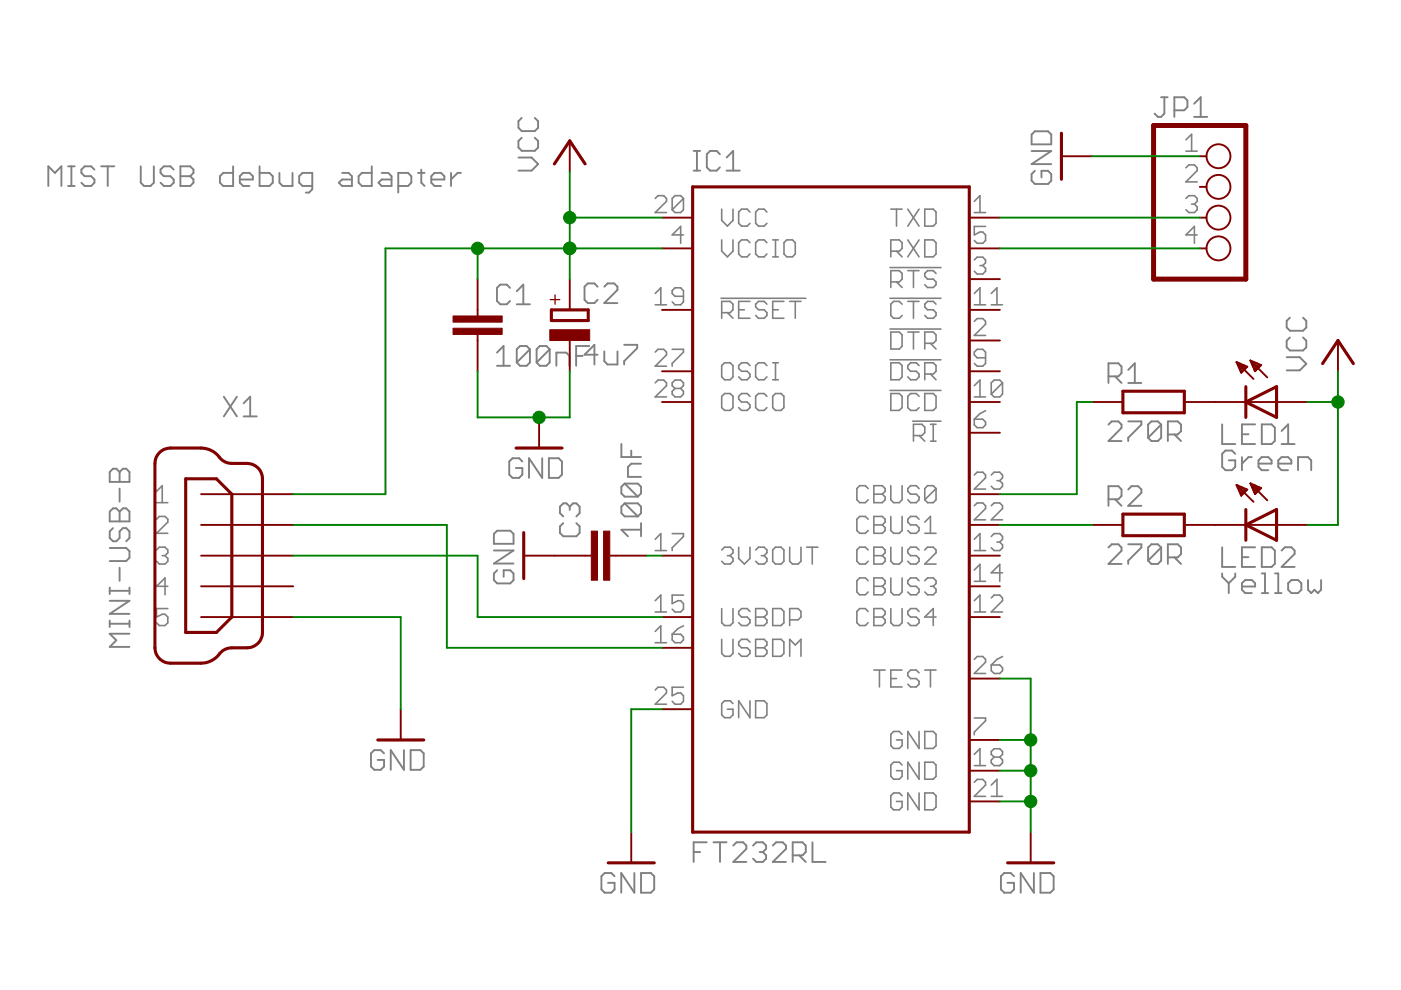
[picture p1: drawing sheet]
<svg xmlns="http://www.w3.org/2000/svg" width="297mm" height="210mm" viewBox="0 0 297 210" stroke-linecap="round" stroke-linejoin="round" font-family="sans-serif">
<g fill="none" stroke="#808080" stroke-width=".4">
<path d="M10.2 39.4v-4.1l1.4 1.4 1.4-1.4v4.1M14.4 39.4h1.4M14.4 35.3h1.4M15.1 35.3v4.1M20 36l-.7-.7h-1.4l-.6 .7v.7l.6 .7h1.4l.7 .7v.6l-.7 .7h-1.4l-.6-.7M21.4 35.3h2.8M22.8 35.3v4.1M29.8 35.3v3.4l.7 .7h1.4l.7-.7v-3.4M36.8 36l-.7-.7h-1.4l-.7 .7v.7l.7 .7h1.4l.7 .7v.6l-.7 .7h-1.4l-.7-.7M38.2 35.3h2.1l.7 .7v.7l-.7 .7 .7 .7v.6l-.7 .7h-2.1zM38.2 37.4h2.1M49.4 35.3v4.1h-2.1l-.7-.7v-1.3l.7-.7h2.1"/>
<path d="M50.8 38.1h2.8v-.7l-.7-.7h-1.4l-.7 .7v1.3l.7 .7h1.4M55 35.3v4.1h2.1l.7-.7v-1.3l-.7-.7h-2.1M59.2 36.7v2l.7 .7h2.1v-2.7M66.2 39.4h-2.1l-.7-.7v-1.3l.7-.7h2.1v3.4l-.7 .7h-.7M72.5 36.7h1.4l.7 .7v2h-2.1l-.7-.7 .7-.6h2.1M78.8 35.3v4.1h-2.1l-.7-.7v-1.3l.7-.7h2.1M80.9 36.7h1.4l.7 .7v2h-2.1l-.7-.7 .7-.6h2.1M84.4 39.4h2.1l.7-.7v-1.3l-.7-.7h-2.1v4.1M88.6 36.7h1.4M89.3 36v2.7l.7 .7M91.4 38.1h2.8v-.7l-.7-.7h-1.4l-.7 .7v1.3l.7 .7h1.4M95.6 36.7v2.7"/>
<path d="M97.7 36.7h-.7l-1.4 1.4M109.9 33.4h2.8l1.4 1.4-1.4 1.4h-2.8M110.6 29.2l-.7 .7v1.4l.7 .7h2.8l.7-.7v-1.4l-.7-.7M110.6 25l-.7 .7v1.4l.7 .7h2.8l.7-.7v-1.4l-.7-.7M147.1 36.2h1.3M147.1 32h1.3M147.8 32v4.2M152.6 32.7l-.6-.7h-1.4l-.7 .7v2.8l.7 .7h1.4l.6-.7M154.1 36.2h2.7M154.1 33.4l1.3-1.4v4.2M218.7 32h4.2l-4.2 2.8h4.2M219.4 36.2l-.7 .7v1.4l.7 .7h2.8l.7-.7v-1.4l-.7-.7h-1.4v1.4"/>
<path d="M219.4 27.8h2.8l.7 .7v2.1h-4.2v-2.1zM246.2 20.6h1.4M246.9 20.6v3.5l-.7 .7h-.7l-.7-.7M249 23.4h2.1l.7-.7v-1.4l-.7-.7h-2.1v4.2M253.2 24.8h2.8M253.2 22l1.4-1.4v4.2M105.4 74.8l1.4-1.4v4.2M105.4 77.6h2.7M108.1 61l-.7-.7h-1.3l-.7 .7v2.8l.7 .7h1.3l.7-.7M109.6 64.5h2.8M109.6 61.7l1.4-1.4v4.2M112.4 74.1v2.8l-.7 .7h-1.4l-.7-.7"/>
<path d="M112.4 74.1l-.7-.7h-1.4l-.7 .7v2.8M112.4 74.1l-2.8 2.8M116.5 74.1v2.8l-.7 .7h-1.4l-.6-.7M116.5 74.1l-.7-.7h-1.4l-.6 .7v2.8M116.5 74.1l-2.7 2.8M118 77.6v-2.8h2.1l.6 .7v2.1M122.2 75.5h1.3M124.9 73.4h-2.7v4.2M126.7 75.2h-2.8l2.1-2.1v4.2M126.7 60.8l-.7-.7h-1.4l-.7 .7v2.8l.7 .7h1.4l.7-.7M128.1 74.5v2.1l.7 .7h2.1v-2.8M128.1 60.8l.7-.7h1.4l.7 .7v.7l-2.8 2.8h2.8"/>
<path d="M132.3 73.1h2.8v.7l-2.8 2.8v.7M235 79.8h2.1l.7-.7v-1.4l-.7-.7h-2.1v4.2M236.4 79.8l1.4 1.4M239.2 78.4l1.4-1.4v4.2M272.8 75.7h2.8l1.4 1.4-1.4 1.4h-2.8M273.5 71.5l-.7 .7v1.4l.7 .7h2.8l.7-.7v-1.4l-.7-.7M273.5 67.4l-.7 .6v1.4l.7 .7h2.8l.7-.7v-1.4l-.7-.6M47.5 84.1l2.7 4.2M50.2 84.1l-2.7 4.2M51.6 85.5l1.4-1.4v4.2M51.6 88.3h2.8M110.7 97.9l-.6-.7h-1.4l-.7 .7v2.7l.7 .7h1.4l.6-.7v-1.4h-1.3"/>
<path d="M115 97.2v4.1l-2.8-4.1v4.1M116.4 97.2h2l.7 .7v2.7l-.7 .7h-2zM131.7 94.1v2.8h4.2M133.8 95.5v1.4M135.9 98.3h-2.1l-.7 .7v2.1h2.8M235 90l.7-.7h1.4l.7 .7v.7l-2.8 2.8h2.8M239.2 89.3h2.8v.7l-2.8 2.8v.7M239.2 81.2h2.8M246.2 90l-.7-.7h-1.4l-.7 .7v2.8M246.2 90v2.8l-.7 .7h-1.4l-.7-.7M246.2 90l-2.8 2.8M247.6 92.1h2.1l.7-.7v-1.4l-.7-.7h-2.1v4.2"/>
<path d="M249 92.1l1.4 1.4M259.1 90v4.1h2.8M261.9 96.2l-.7-.7h-1.4l-.7 .7v2.8l.7 .7h1.4l.7-.7v-1.4h-1.4M263.3 96.9v2.8M263.3 92.1h1.4M265.4 96.9h-.7l-1.4 1.4M266.1 90h-2.8v4.1h2.8M266.8 98.3h2.8v-.7l-.7-.7h-1.4l-.7 .7v1.4l.7 .7h1.4M267.5 90h2.1l.7 .7v2.8l-.7 .6h-2.1zM271 98.3h2.8v-.7l-.7-.7h-1.4l-.7 .7v1.4l.7 .7h1.4M271.7 91.4l1.4-1.4v4.1M271.7 94.1h2.8"/>
<path d="M275.2 99.7v-2.8h2.1l.7 .7v2.1M23.3 100.1l.7-.7h.7l.7 .7 .7-.7h.7l.7 .7v2.1h-4.2zM23.3 108.5l.7-.7h.7l.7 .7 .7-.7h.7l.7 .7v2.1h-4.2zM23.3 116.2h3.5l.7 .7v1.4l-.7 .7h-3.5M24 112l-.7 .7v1.4l.7 .7h.7l.7-.7v-1.4l.7-.7h.7l.7 .7v1.4l-.7 .7M25.4 100.1v2.1M25.4 103.6v2.8M25.4 108.5v2.1M104.7 113.2l.7-.7h2.8l.7 .7v2.1h-4.2zM104.7 116.7h4.2l-4.2 2.8h4.2M119.4 110.9l-.7 .7v1.4l.7 .7h2.8l.7-.7v-1.4l-.7-.7M120.8 107.4l-.7-.7h-.7l-.7 .7v1.4l.7 .7"/>
<path d="M120.8 107.4l.7-.7h.7l.7 .7v1.4l-.7 .7M120.8 107.4v.7M132.4 102.5l-.7 .7v1.4l.7 .7h2.8M132.4 106.7l-.7 .7v1.4l.7 .7h2.8M132.4 102.5h2.8l.7 .7v1.4l-.7 .7M132.4 106.7h2.8l.7 .7v1.4l-.7 .7M132.4 106.7l2.8 2.8M132.4 102.5l2.8 2.8M135.9 110.9v2.8M135.9 112.3h-4.2l1.4 1.4M235 116.1l.7-.7h1.4l.7 .7v.7l-2.8 2.8h2.8M235 105.9h2.1l.7-.7v-1.4l-.7-.7h-2.1v4.2"/>
<path d="M236.4 105.9l1.4 1.4M239.2 115.4h2.8v.7l-2.8 2.8v.7M239.2 103.8l.7-.7h1.4l.7 .7v.7l-2.8 2.8h2.8M246.2 116.1v2.8l-.7 .7h-1.4l-.7-.7M246.2 116.1l-.7-.7h-1.4l-.7 .7v2.8M246.2 116.1l-2.8 2.8M247.6 118.2h2.1l.7-.7v-1.4l-.7-.7h-2.1v4.2M249 118.2l1.4 1.4M259.1 116v4.2h2.8M263.3 118.1h1.4M266.1 116h-2.8v4.2h2.8M267.5 116h2.1l.7 .7v2.8l-.7 .7h-2.1z"/>
<path d="M271.7 116.7l.7-.7h1.4l.7 .7v.7l-2.8 2.8h2.8M23.3 132.2h4.2M23.3 124.6v1.4M23.3 131.6v1.3M23.3 127.4h4.2l-4.2 2.8h4.2M23.3 125.3h4.2M25.4 120.4v2.7M27.5 134.4h-4.2l1.4 1.4-1.4 1.4h4.2M27.5 124.6v1.4M27.5 131.6v1.3M105.4 120.9l-.7 .7v1.4l.7 .7h2.8l.7-.7v-1.4l-.7-.7h-1.4v1.4M259.1 121.6v.7l1.4 1.4"/>
<path d="M260.5 123.7v2.1M261.9 121.6v.7l-1.4 1.4M263.3 124.4h2.8v-.7l-.7-.7h-1.4l-.7 .7v1.4l.7 .7h1.4M267.5 125.8h1.4M267.5 121.6h.7v4.2M270.3 125.8h1.4M270.3 121.6h.7v4.2M273.1 123.7l.7-.7h1.4l.7 .7v1.4l-.7 .7h-1.4l-.7-.7zM277.3 123v2.1l.7 .7 .7-.7 .7 .7 .7-.7v-2.1M81.4 159.7l-.7-.7h-1.3l-.7 .7v2.8l.7 .7h1.3l.7-.7v-1.4h-1.3M85.6 159v4.2l-2.8-4.2v4.2M87.1 159h2l.7 .7v2.8l-.7 .7h-2z"/>
<path d="M149.8 178.6h-2.7v4.2M151.3 178.6h2.8M152.7 178.6v4.2M155.5 179.3l.6-.7h1.4l.7 .7v.7l-2.7 2.8h2.7M159.7 179.3l.7-.7h1.3l.7 .7v.7l-.7 .7M163.9 179.3l.6-.7h1.4l.7 .7v.7l-2.7 2.8h2.7M172.3 178.6v4.2h2.7M130.3 185.8l-.7-.7h-1.4l-.7 .7v2.8l.7 .7h1.4l.7-.7v-1.4h-1.4M134.5 185.1v4.2l-2.8-4.2v4.2M135.9 185.1h2.1l.7 .7v2.8l-.7 .7h-2.1zM147.1 180.7h1.3M161.1 180.7h.6"/>
<path d="M161.7 180.7l.7 .7v.7l-.7 .7h-1.3l-.7-.7M168.1 181.4h2l.7-.7v-1.4l-.7-.7h-2v4.2M169.4 181.4l1.4 1.4M215 185.8l-.7-.7h-1.4l-.7 .7v2.8l.7 .7h1.4l.7-.7v-1.4h-1.4M219.2 185.1v4.2l-2.8-4.2v4.2M220.6 185.1h2.1l.7 .7v2.8l-.7 .7h-2.1z"/>
</g>
<g fill="none" stroke="#808080" stroke-width=".34">
<path d="M251.4 29.7l1.2-1.2v3.5M251.4 32h2.4M251.4 35.6l.7-.6h1.1l.6 .6v.6l-2.4 2.4h2.4M138.9 42.1l.6-.6h1.2l.6 .6v.6l-2.4 2.4h2.4M144.9 42.1v2.4l-.6 .6h-1.2l-.6-.6M144.9 42.1l-.6-.6h-1.2l-.6 .6v2.4M144.9 42.1l-2.4 2.4M144.9 49.8h-2.4l1.8-1.8v3.6M153 44.3v2.4l1.2 1.2 1.2-1.2v-2.4M153 50.9v2.4l1.2 1.2 1.2-1.2v-2.4M159 45l-.6-.7h-1.2l-.6 .7v2.3l.6 .6h1.2l.6-.6M159 51.5l-.6-.6h-1.2l-.6 .6v2.3l.6 .7h1.2l.6-.7"/>
<path d="M162.6 45l-.6-.7h-1.2l-.6 .7v2.3l.6 .6h1.2l.6-.6M162.6 51.5l-.6-.6h-1.2l-.6 .6v2.3l.6 .7h1.2l.6-.7M163.8 50.9h1.2M163.8 54.5h1.2M164.4 50.9v3.6M166.8 50.9h1.2l.6 .6v2.3l-.6 .7h-1.2l-.6-.7v-2.3zM188.7 56.7h10.8M188.9 44.3h2.4M188.9 53.3h1.8l.6-.6v-1.2l-.6-.6h-1.8v3.6M188.9 59.8h1.8l.6-.6v-1.2l-.6-.6h-1.8v3.6M190.1 44.3v3.6M190.1 53.3l1.2 1.2"/>
<path d="M190.1 59.8l1.2 1.2M192.5 44.3l2.4 3.6M192.5 50.9l2.4 3.6M192.5 57.4h2.4M193.7 57.4v3.6M194.9 44.3l-2.4 3.6M194.9 50.9l-2.4 3.6M196.1 44.3h1.8l.6 .7v2.3l-.6 .6h-1.8zM196.1 50.9h1.8l.6 .6v2.3l-.6 .7h-1.8zM198.5 58l-.6-.6h-1.2l-.6 .6v.6l.6 .6h1.2l.6 .6v.6l-.6 .6h-1.2l-.6-.6M206.6 45.1h2.4M206.6 55.1l.6-.6h1.2l.6 .6v.6l-.6 .6"/>
<path d="M206.6 42.7l1.2-1.2v3.6M207.8 56.3h.6M208.4 56.3l.6 .6v.6l-.6 .6h-1.2l-.6-.6M209 48h-2.4v1.8l1.2-.6h.6l.6 .6v1.2l-.6 .6h-1.2l-.6-.6M251.4 42.1l.7-.6h1.1l.6 .6v.6l-.6 .6M252.6 43.3h.6M253.2 43.3l.6 .6v.6l-.6 .6h-1.1l-.7-.6M253.8 49.8h-2.4l1.8-1.8v3.6M138.9 74.7l.6-.6h1.2l.6 .6v.5l-2.4 2.4h2.4M138.9 62.2l1.2-1.2v3.6M138.9 64.6h2.4M142.5 74.1h2.4v.6l-2.4 2.3v.6"/>
<path d="M144.9 62.8h-1.8l-.6-.6v-.6l.6-.6h1.2l.6 .6v2.4l-.6 .6h-1.2l-.6-.6M152.9 63.2h18M153 66.3h1.8l.6-.6v-1.2l-.6-.6h-1.8v3.6M153 77.5l.6-.6h1.2l.6 .6v2.4l-.6 .6h-1.2l-.6-.6zM154.2 66.3l1.2 1.2M156.6 65.7h1.2M159 63.9h-2.4v3.6h2.4M159 77.5l-.6-.6h-1.2l-.6 .6v.6l.6 .6h1.2l.6 .6v.6l-.6 .6h-1.2l-.6-.6M162.6 64.5l-.6-.6h-1.2l-.6 .6v.6l.6 .6h1.2l.6 .6v.6l-.6 .6h-1.2l-.6-.6M162.6 77.5l-.6-.6h-1.2l-.6 .6v2.4l.6 .6h1.2l.6-.6M163.8 76.9h1.2M163.8 65.7h1.2"/>
<path d="M164.4 76.9v3.6M166.2 63.9h-2.4v3.6h2.4M167.4 63.9h2.4M168.6 63.9v3.6M188.7 63.2h10.8M188.7 69.8h10.8M188.7 76.3h10.8M188.9 76.9h1.8l.6 .6v2.4l-.6 .6h-1.8zM188.9 70.4h1.8l.6 .6v2.4l-.6 .6h-1.8zM191.3 64.5l-.6-.6h-1.2l-.6 .6v2.4l.6 .6h1.2l.6-.6M192.5 63.9h2.4M192.5 70.4h2.4"/>
<path d="M193.7 63.9v3.6M193.7 70.4v3.6M194.9 77.5l-.6-.6h-1.2l-.6 .6v.6l.6 .6h1.2l.6 .6v.6l-.6 .6h-1.2l-.6-.6M196.1 79.3h1.8l.6-.6v-1.2l-.6-.6h-1.8v3.6M196.1 72.8h1.8l.6-.6v-1.2l-.6-.6h-1.8v3.6M197.3 72.8l1.2 1.2M197.3 79.3l1.2 1.2M198.5 64.5l-.6-.6h-1.2l-.6 .6v.6l.6 .6h1.2l.6 .6v.6l-.6 .6h-1.2l-.6-.6M206.6 68.1l.6-.6h1.2l.6 .6v.6l-2.4 2.4h2.4M206.6 62.2l1.2-1.2v3.6M206.6 64.6h2.4M209 75.9h-1.8l-.6-.7v-.5l.6-.6h1.2l.6 .6v2.3l-.6 .6h-1.2l-.6-.6"/>
<path d="M210.2 64.6h2.4M210.2 62.2l1.2-1.2v3.6M138.9 81.2l.6-.6h1.2l.6 .6v.6l-2.4 2.4h2.4M143.1 82.4l-.6-.6v-.6l.6-.6h1.2l.6 .6v.6l-.6 .6M143.1 82.4l-.6 .6v.6l.6 .6h1.2l.6-.6v-.6l-.6-.6M143.1 82.4h1.2M153 84l.6-.6h1.2l.6 .6v2.4l-.6 .6h-1.2l-.6-.6zM159 84l-.6-.6h-1.2l-.6 .6v.6l.6 .6h1.2l.6 .6v.6l-.6 .6h-1.2l-.6-.6M162.6 84l-.6-.6h-1.2l-.6 .6v2.4l.6 .6h1.2l.6-.6M163.8 80.5h1.2M164.4 83.4h1.2l.6 .6v2.4l-.6 .6h-1.2l-.6-.6v-2.4zM188.7 82.8h10.8"/>
<path d="M188.9 83.4h1.8l.6 .6v2.4l-.6 .6h-1.8zM193.5 89.3h6M193.7 92.4h1.8l.6-.7v-1.1l-.6-.6h-1.8v3.5M194.9 84l-.6-.6h-1.2l-.6 .6v2.4l.6 .6h1.2l.6-.6M194.9 92.4l1.2 1.1M196.1 83.4h1.8l.6 .6v2.4l-.6 .6h-1.8zM197.3 90h1.2M197.3 93.5h1.2M197.9 90v3.5M206.6 84.2h2.4M206.6 88.9h1.8l.6 .6v.6l-.6 .6h-1.2l-.6-.6zM206.6 81.8l1.2-1.2v3.6"/>
<path d="M209 87.1l-1.2 .6-1.2 1.2M212.6 81.2v2.4l-.6 .6h-1.2l-.6-.6M212.6 81.2l-.6-.6h-1.2l-.6 .6v2.4M212.6 81.2l-2.4 2.4M33.2 116.6l.6-.6h1.2l.6 .6v.6l-.6 .6M33.2 106.6h2.4M33.2 110.1l.6-.6h1.2l.6 .6v.6l-2.4 2.4h2.4M33.2 104.2l1.2-1.2v3.6M34.4 117.8h.6M35 117.8l.6 .6v.6l-.6 .6h-1.2l-.6-.6M138.9 114.3l1.2-1.2v3.6M138.9 116.7h2.4"/>
<path d="M142.5 113.1h2.4v.6l-2.4 2.4v.6M153 116.6l.6-.6h1.2l.6 .6v.6l-.6 .6M154.2 117.8h.6M154.8 117.8l.6 .6v.6l-.6 .6h-1.2l-.6-.6M156.6 116v2.4l1.2 1.2 1.2-1.2v-2.4M160.2 116.6l.6-.6h1.2l.6 .6v.6l-.6 .6M161.4 117.8h.6M162 117.8l.6 .6v.6l-.6 .6h-1.2l-.6-.6M164.4 116h1.2l.6 .6v2.4l-.6 .6h-1.2l-.6-.6v-2.4zM167.4 116v3l.6 .6h1.2l.6-.6v-3M171 116h2.4M172.2 116v3.6"/>
<path d="M184.1 116.6l-.6-.6h-1.2l-.6 .6v2.4l.6 .6h1.2l.6-.6M184.1 103.6l-.6-.6h-1.2l-.6 .6v2.4l.6 .6h1.2l.6-.6M184.1 110.1l-.6-.6h-1.2l-.6 .6v2.4l.6 .6h1.2l.6-.6M185.3 116h1.8l.6 .6v.6l-.6 .6 .6 .6v.6l-.6 .6h-1.8zM185.3 117.8h1.8M185.3 103h1.8l.6 .6v.6l-.6 .6 .6 .6v.6l-.6 .6h-1.8zM185.3 109.5h1.8l.6 .6v.6l-.6 .6 .6 .6v.6l-.6 .6h-1.8zM185.3 104.8h1.8M185.3 111.3h1.8M188.9 116v3l.6 .6h1.2l.6-.6v-3M188.9 103v3l.6 .6h1.2l.6-.6v-3M188.9 109.5v3l.6 .6h1.2l.6-.6v-3"/>
<path d="M194.9 116.6l-.6-.6h-1.2l-.6 .6v.6l.6 .6h1.2l.6 .6v.6l-.6 .6h-1.2l-.6-.6M194.9 103.6l-.6-.6h-1.2l-.6 .6v.6l.6 .6h1.2l.6 .6v.6l-.6 .6h-1.2l-.6-.6M194.9 110.1l-.6-.6h-1.2l-.6 .6v.6l.6 .6h1.2l.6 .6v.6l-.6 .6h-1.2l-.6-.6M196.1 116.6l.6-.6h1.2l.6 .6v.6l-2.4 2.4h2.4M196.1 113.1h2.4M196.1 110.7l1.2-1.2v3.6M198.5 103.6l-.6-.6h-1.2l-.6 .6v2.4M198.5 103.6v2.4l-.6 .6h-1.2l-.6-.6M198.5 103.6l-2.4 2.4M206.6 116.7h2.4M206.6 100.7l.6-.6h1.2l.6 .6v.6l-2.4 2.4h2.4M206.6 107.2l.6-.6h1.2l.6 .6v.6l-2.4 2.4h2.4"/>
<path d="M206.6 114.3l1.2-1.2v3.6M210.2 113.7l.6-.6h1.2l.6 .6v.6l-.6 .6M210.2 100.7l.6-.6h1.2l.6 .6v.6l-.6 .6M210.2 107.2l.6-.6h1.2l.6 .6v.6l-2.4 2.4h2.4M211.4 101.9h.6M211.4 114.9h.6M212 114.9l.6 .6v.6l-.6 .6h-1.2l-.6-.6M212 101.9l.6 .6v.6l-.6 .6h-1.2l-.6-.6M35.6 129h-2.4v1.8l1.2-.6h.6l.6 .6v1.2l-.6 .6h-1.2l-.6-.6M35.6 124.3h-2.4l1.8-1.8v3.6M138.9 127.4l1.2-1.2v3.6M138.9 133.9l1.2-1.2v3.6"/>
<path d="M138.9 129.8h2.4M138.9 136.3h2.4M142.5 134.5h1.8l.6 .6v.6l-.6 .6h-1.2l-.6-.6zM144.9 126.2h-2.4v1.8l1.2-.6h.6l.6 .6v1.2l-.6 .6h-1.2l-.6-.6M144.9 132.7l-1.2 .6-1.2 1.2M153 129v3l.6 .6h1.2l.6-.6v-3M153 135.6v2.9l.6 .6h1.2l.6-.6v-2.9M159 129.6l-.6-.6h-1.2l-.6 .6v.6l.6 .6h1.2l.6 .6v.6l-.6 .6h-1.2l-.6-.6M159 136.1l-.6-.5h-1.2l-.6 .5v.7l.6 .6h1.2l.6 .5v.6l-.6 .6h-1.2l-.6-.6M160.2 129h1.8l.6 .6v.6l-.6 .6 .6 .6v.6l-.6 .6h-1.8zM160.2 135.6h1.8l.6 .5v.7l-.6 .6 .6 .5v.6l-.6 .6h-1.8zM160.2 130.8h1.8"/>
<path d="M160.2 137.4h1.8M163.8 129h1.8l.6 .6v2.4l-.6 .6h-1.8zM163.8 135.6h1.8l.6 .5v2.4l-.6 .6h-1.8zM167.4 131.4h1.8l.6-.6v-1.2l-.6-.6h-1.8v3.6M167.4 139.1v-3.5l1.2 1.2 1.2-1.2v3.5M184.1 129.6l-.6-.6h-1.2l-.6 .6v2.4l.6 .6h1.2l.6-.6M184.1 123.1l-.6-.6h-1.2l-.6 .6v2.4l.6 .6h1.2l.6-.6M185.3 129h1.8l.6 .6v.6l-.6 .6 .6 .6v.6l-.6 .6h-1.8zM185.3 130.8h1.8M185.3 122.5h1.8l.6 .6v.6l-.6 .6 .6 .6v.6l-.6 .6h-1.8zM185.3 124.3h1.8M188.9 129v3l.6 .6h1.2l.6-.6v-3"/>
<path d="M188.9 122.5v3l.6 .6h1.2l.6-.6v-3M194.9 129.6l-.6-.6h-1.2l-.6 .6v.6l.6 .6h1.2l.6 .6v.6l-.6 .6h-1.2l-.6-.6M194.9 123.1l-.6-.6h-1.2l-.6 .6v.6l.6 .6h1.2l.6 .6v.6l-.6 .6h-1.2l-.6-.6M196.1 123.1l.6-.6h1.2l.6 .6v.6l-.6 .6M197.3 124.3h.6M197.9 124.3l.6 .6v.6l-.6 .6h-1.2l-.6-.6M198.5 130.8h-2.4l1.8-1.8v3.6M206.6 129.8h2.4M206.6 139.8l.6-.6h1.2l.6 .6v.6l-2.4 2.4h2.4M206.6 120.9l1.2-1.2v3.6M206.6 127.4l1.2-1.2v3.6M206.6 123.3h2.4"/>
<path d="M210.2 126.8l.6-.6h1.2l.6 .6v.6l-2.4 2.4h2.4M212.6 121.5h-2.4l1.8-1.8v3.6M212.6 139.2l-1.2 .6-1.2 1.2M138.9 146.3l.6-.6h1.2l.6 .6v.6l-2.4 2.4h2.4M144.9 145.7h-2.4v1.8l1.2-.6h.6l.6 .6v1.2l-.6 .6h-1.2l-.6-.6M155.4 149.2l-.6-.6h-1.2l-.6 .6v2.4l.6 .6h1.2l.6-.6v-1.2h-1.2M159 148.6v3.6l-2.4-3.6v3.6M160.2 148.6h1.8l.6 .6v2.4l-.6 .6h-1.8zM185.3 142.1h2.4M186.5 142.1v3.5M188.9 143.9h1.2M191.3 155.7l-.6-.6h-1.2l-.6 .6v2.4l.6 .6h1.2l.6-.6v-1.2h-1.2"/>
<path d="M191.3 142.1h-2.4v3.5h2.4M194.9 142.7l-.6-.6h-1.2l-.6 .6v.6l.6 .6h1.2l.6 .6v.6l-.6 .5h-1.2l-.6-.5M194.9 155.1v3.6l-2.4-3.6v3.6M196.1 155.1h1.8l.6 .6v2.4l-.6 .6h-1.8zM196.1 142.1h2.4M197.3 142.1v3.5M206.6 152.2h2.4v.6l-2.4 2.4v.6M206.6 159.9l1.2-1.2v3.6M210.2 141h1.8l.6 .6v.6l-.6 .6h-1.2l-.6-.6zM191.3 162.2l-.6-.6h-1.2l-.6 .6v2.4l.6 .6h1.2l.6-.6v-1.2h-1.2M191.3 168.7l-.6-.6h-1.2l-.6 .6v2.4l.6 .6h1.2l.6-.6v-1.2h-1.2M194.9 161.6v3.6l-2.4-3.6v3.6"/>
<path d="M194.9 168.1v3.6l-2.4-3.6v3.6M196.1 161.6h1.8l.6 .6v2.4l-.6 .6h-1.8zM196.1 168.1h1.8l.6 .6v2.4l-.6 .6h-1.8zM206.6 165.9l.6-.7h1.2l.6 .7v.6l-2.4 2.3h2.4M206.6 162.3h2.4M210.2 166.5l1.2-1.3v3.6M210.2 168.8h2.4M210.8 160.5l-.6-.6v-.6l.6-.6h1.2l.6 .6v.6l-.6 .6M210.8 160.5l-.6 .6v.6l.6 .6h1.2l.6-.6v-.6l-.6-.6M210.8 160.5h1.2"/>
</g>
<g fill="none" stroke="#800000" stroke-width=".66">
<path d="M117.5 34.8l3.3-4.9 3.3 4.9M146.9 39.6h58.6v136.8h-58.6zM225 28.2v9.8M116.9 65.7h7.8v2.3h-7.8zM280.4 77.1l3.3-4.9 3.2 4.9M34 95.8l.8-.5 .8-.3h7a5.2 5.2 0 0 1 4.3 2.3l.8 .6 .9 .3 3.8 .1a3.3 3.3 0 0 1 3.2 3.2v32.6a3.2 3.2 0 0 1-3.2 3.3h-3.8a3.5 3.5 0 0 0-2.4 1.7l-.9 .7-1.5 .7-1.2 .1h-6.5a3.3 3.3 0 0 1-3.2-3.2v-39.1l.2-1.4zM109.4 95h9.8M238.1 83h13v4.5h-13zM264.1 82v6.5M264.1 85.2l6.6-3.2v6.5zM39.4 101.5h6.5l3.2 3.3v26l-3.2 3.3h-6.5zM111 112.9v9.8"/>
<path d="M238.1 109h13v4.6h-13zM264.1 111.3l6.6-3.3v6.6zM264.1 108v6.6M80.1 156.9h9.8M128.9 182.9h9.8M213.6 182.9h9.8"/>
</g>
<g fill="none" stroke="#800000" stroke-width=".4">
<path d="M120.8 29.9v6.5M225 33.1h6.6M254.4 33.1h1.4M254.4 39.6h1.4M101.3 59.2v7.8M120.8 59.2v6.5M140.4 46.1h6.5M140.4 52.7h6.5M205.5 46.1h6.5M205.5 52.7h6.5M205.5 59.2h6.5M254.4 46.1h1.4"/>
<path d="M254.4 52.7h1.4M101.3 70.9v7.8M120.8 72.2v6.5M140.4 78.7h6.5M140.4 65.7h6.5M205.5 78.7h6.5M205.5 65.7h6.5M205.5 72.2h6.5M262.2 76.8l3.6 3.5M262.2 76.8l2.3 .9-1.3 1.3zM262.3 77.1h.6M262.5 77.4h1.3"/>
<path d="M262.6 77.8h1.8M262.8 78.2h1.2M262.9 78.5h.8M263.1 78.9h.2M265.1 76.4l3.6 3.6M265.1 76.4l2.3 1-1.3 1.3zM265.2 76.7h.6M265.4 77.1h1.2M265.5 77.4h1.9M265.7 77.8h1.3M265.9 78.2h.8M266 78.5h.3"/>
<path d="M283.7 72.2v6.5M114.3 88.5v6.5M140.4 85.2h6.5M205.5 85.2h6.5M205.5 91.8h6.5M231.6 85.2h6.5M251.1 85.2h26.1M42.6 111.3h19.6M42.6 117.8h19.6M42.6 104.8h19.6M111 117.8h14.4M129.3 117.8h7.8"/>
<path d="M140.4 117.8h6.5M205.5 111.3h6.5M205.5 117.8h6.5M205.5 104.8h6.5M231.6 111.3h6.5M251.1 111.3h26.1M262.2 102.8l3.6 3.6M262.2 102.8l2.3 1-1.3 1.3M262.2 102.8l1 2.3M262.2 102.9h.2M262.4 103.3h.9M262.5 103.7h1.6"/>
<path d="M262.7 104h1.5M262.8 104.4h1.1M263 104.7h.5M263.1 105.1h.1M265.1 102.5l3.6 3.6M265.1 102.5l2.3 1-1.3 1.3zM265.2 102.6h.1M265.3 102.9h.8M265.5 103.3h1.5M265.6 103.7h1.6M265.8 104h1M265.9 104.4h.6"/>
<path d="M266.1 104.7h.1M42.6 130.8h19.6M42.6 124.3h19.6M140.4 130.8h6.5M140.4 137.4h6.5M205.5 130.8h6.5M205.5 124.3h6.5M85 150.4v6.5M140.4 150.4h6.5M205.5 156.9h6.5M205.5 143.9h6.5M133.8 176.4v6.5"/>
<path d="M205.5 163.4h6.5M205.5 169.9h6.5M218.5 176.4v6.5"/>
<circle cx="258.3" cy="33.1" r="2.54"/>
<circle cx="258.3" cy="39.6" r="2.54"/>
<circle cx="258.3" cy="52.7" r="2.54"/>
<circle cx="258.3" cy="46.1" r="2.54"/>
</g>
<g fill="#800000" stroke="#800000" stroke-width=".21">
<path d="M96.1 69.6h10.4v1.3h-10.4z"/>
<path d="M96.1 67h10.4v1.3h-10.4z"/>
<path d="M116.6 69.9h8.4v2.3h-8.4z"/>
<path d="M128 112.6h1.3v10.4h-1.3z"/>
<path d="M125.4 112.6h1.3v10.4h-1.3z"/>
</g>
<path d="M116.7 63.5h2M117.7 62.5v2" fill="none" stroke="#800000" stroke-width=".28"/>
<path d="M244.6 26.6h19.5v32.6h-19.5z" fill="none" stroke="#800000" stroke-width="1.1"/>
<g fill="none" stroke="#008000" stroke-width=".4">
<path d="M120.8 36.4v22.8M231.6 33.1h22.8M101.3 52.7v6.5M120.8 46.1h19.6M140.4 52.7h-58.7v52.1h-19.5M212 46.1h42.4M212 52.7h42.4M101.3 78.7v9.8h19.5v-9.8M283.7 78.7v32.6h-6.5M231.6 85.2h-3.3v19.6h-16.3M277.2 85.2h6.5M62.2 111.3h32.5v26.1h45.7"/>
<path d="M62.2 117.8h39.1v13h39.1M137.1 117.8h3.3M212 111.3h19.6M62.2 130.8h22.8v19.6M140.4 150.4h-6.6v26M212 143.9h6.5v32.5M212 156.9h6.5M212 169.9h6.5M212 163.4h6.5"/>
</g>
<g fill="#008000" stroke="#008000" stroke-width=".21">
<circle cx="283.7" cy="85.2" r="1.31"/>
<circle cx="120.8" cy="46.1" r="1.31"/>
<circle cx="120.8" cy="52.7" r="1.31"/>
<circle cx="101.3" cy="52.7" r="1.31"/>
<circle cx="114.3" cy="88.5" r="1.31"/>
<circle cx="218.5" cy="169.9" r="1.31"/>
<circle cx="218.5" cy="163.4" r="1.31"/>
<circle cx="218.5" cy="156.9" r="1.31"/>
</g>
</svg>
